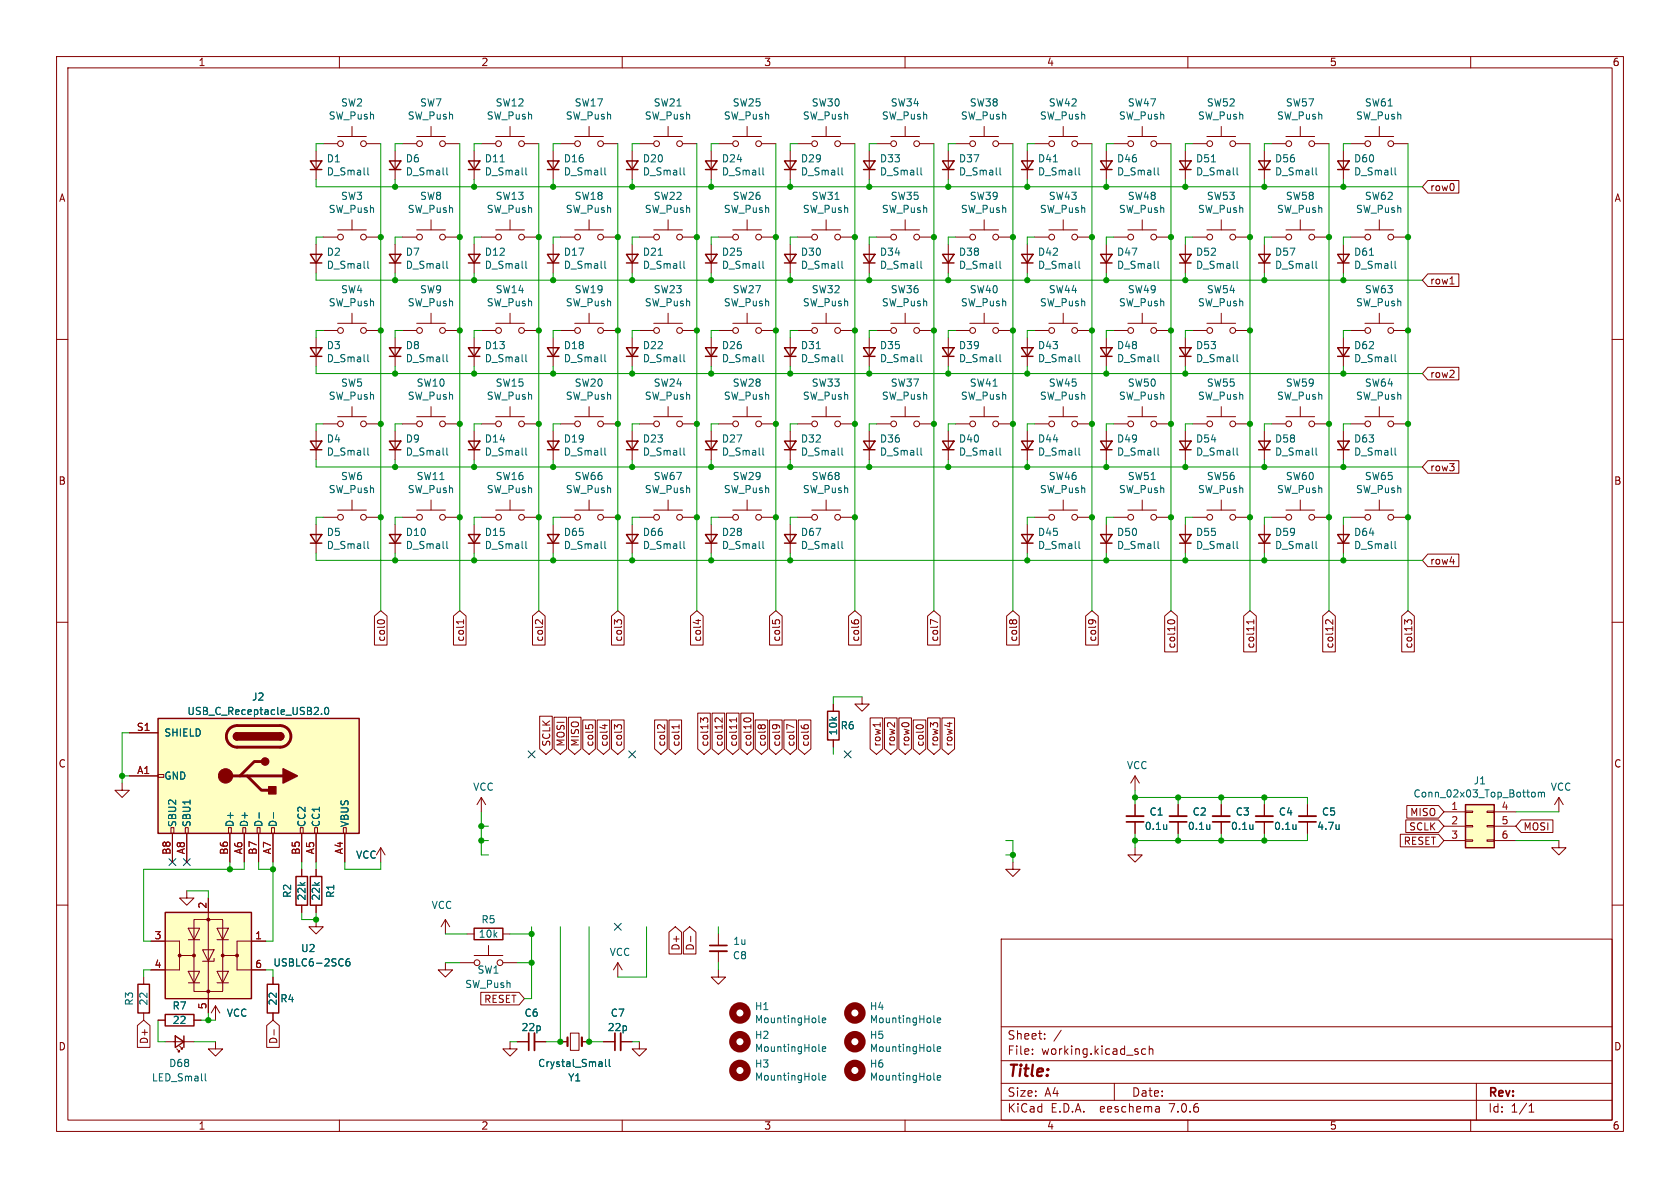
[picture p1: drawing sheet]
<svg xmlns="http://www.w3.org/2000/svg" width="297mm" height="210mm" viewBox="0 0 297 210" stroke-linecap="round" stroke-linejoin="round" font-family="sans-serif">
<defs><g id="words">
<text font-size="2.8" fill="#840000" x="178" y="190.9">Title:</text>
<g font-size="2.1" fill="#840000">
<text x="178" y="184">Sheet:</text>
<text x="178" y="186.7">File:</text>
<text x="184.1" y="186.7">working.kicad_sch</text>
<text x="178" y="196.9">KiCad</text>
<text x="178" y="194.1">Size:</text>
<text x="184.7" y="194.1">A4</text>
<text x="185.7" y="196.9">E.D.A.</text>
<text x="194.6" y="196.9">eeschema</text>
<text x="200" y="194.1">Date:</text>
<text x="207" y="196.9">7.0.6</text>
<text x="263" y="194.3">Rev:</text>
<text x="263" y="196.9">Id:</text>
<text x="267.1" y="196.9">1/1</text>
</g>
<g font-size="1.8" fill="#840000">
<text x="35" y="11.9">1</text>
<text x="85" y="11.9">2</text>
<text x="135" y="11.9">3</text>
<text x="185" y="11.9">4</text>
<text x="235" y="11.9">5</text>
<text x="285" y="11.9">6</text>
<text x="10.3" y="35.9">A</text>
<text x="252.7" y="34">row0</text>
<text x="285.3" y="35.9">A</text>
<text x="252.7" y="50.5">row1</text>
<text x="252.7" y="67">row2</text>
<text x="252.7" y="83.5">row3</text>
<text x="10.3" y="85.9">B</text>
<text x="285.3" y="85.9">B</text>
<text x="252.7" y="100">row4</text>
<text x="68.3" y="113.5" transform="rotate(-90 68.3 113.5)">col0</text>
<text x="82.2" y="113.5" transform="rotate(-90 82.2 113.5)">col1</text>
<text x="96.2" y="113.5" transform="rotate(-90 96.2 113.5)">col2</text>
<text x="110.2" y="113.5" transform="rotate(-90 110.2 113.5)">col3</text>
<text x="124.1" y="113.5" transform="rotate(-90 124.1 113.5)">col4</text>
<text x="138.1" y="113.5" transform="rotate(-90 138.1 113.5)">col5</text>
<text x="152.1" y="113.5" transform="rotate(-90 152.1 113.5)">col6</text>
<text x="166.1" y="113.5" transform="rotate(-90 166.1 113.5)">col7</text>
<text x="180" y="113.5" transform="rotate(-90 180 113.5)">col8</text>
<text x="194" y="113.5" transform="rotate(-90 194 113.5)">col9</text>
<text x="208" y="114.7" transform="rotate(-90 208 114.7)">col10</text>
<text x="221.9" y="114.7" transform="rotate(-90 221.9 114.7)">col11</text>
<text x="235.9" y="114.7" transform="rotate(-90 235.9 114.7)">col12</text>
<text x="249.9" y="114.7" transform="rotate(-90 249.9 114.7)">col13</text>
<text x="10.3" y="135.9">C</text>
<text x="97.5" y="132.1" transform="rotate(-90 97.5 132.1)">SCLK</text>
<text x="100" y="132.1" transform="rotate(-90 100 132.1)">MOSI</text>
<text x="102.6" y="132.1" transform="rotate(-90 102.6 132.1)">MISO</text>
<text x="105.1" y="132.1" transform="rotate(-90 105.1 132.1)">col5</text>
<text x="107.6" y="132.1" transform="rotate(-90 107.6 132.1)">col4</text>
<text x="110.2" y="132.1" transform="rotate(-90 110.2 132.1)">col3</text>
<text x="117.8" y="132.1" transform="rotate(-90 117.8 132.1)">col2</text>
<text x="120.3" y="132.1" transform="rotate(-90 120.3 132.1)">col1</text>
<text x="125.4" y="132.1" transform="rotate(-90 125.4 132.1)">col13</text>
<text x="128" y="132.1" transform="rotate(-90 128 132.1)">col12</text>
<text x="130.5" y="132.1" transform="rotate(-90 130.5 132.1)">col11</text>
<text x="133" y="132.1" transform="rotate(-90 133 132.1)">col10</text>
<text x="135.6" y="132.1" transform="rotate(-90 135.6 132.1)">col8</text>
<text x="138.1" y="132.1" transform="rotate(-90 138.1 132.1)">col9</text>
<text x="140.7" y="132.1" transform="rotate(-90 140.7 132.1)">col7</text>
<text x="143.2" y="132.1" transform="rotate(-90 143.2 132.1)">col6</text>
<text x="155.9" y="132.1" transform="rotate(-90 155.9 132.1)">row1</text>
<text x="158.4" y="132.1" transform="rotate(-90 158.4 132.1)">row2</text>
<text x="161" y="132.1" transform="rotate(-90 161 132.1)">row0</text>
<text x="163.5" y="132.1" transform="rotate(-90 163.5 132.1)">col0</text>
<text x="166.1" y="132.1" transform="rotate(-90 166.1 132.1)">row3</text>
<text x="168.6" y="132.1" transform="rotate(-90 168.6 132.1)">row4</text>
<text x="285.3" y="135.9">C</text>
<text x="248.1" y="149.5">RESET</text>
<text x="249" y="147">SCLK</text>
<text x="249.2" y="144.5">MISO</text>
<text x="269.2" y="147">MOSI</text>
<text x="120.3" y="168.1" transform="rotate(-90 120.3 168.1)">D+</text>
<text x="122.9" y="168.1" transform="rotate(-90 122.9 168.1)">D-</text>
<text x="85.5" y="177.5">RESET</text>
<text x="10.3" y="185.9">D</text>
<text x="26.4" y="184.7" transform="rotate(-90 26.4 184.7)">D+</text>
<text x="49.2" y="184.7" transform="rotate(-90 49.2 184.7)">D-</text>
<text x="285.3" y="185.9">D</text>
<text x="35" y="199.9">1</text>
<text x="85" y="199.9">2</text>
<text x="135" y="199.9">3</text>
<text x="185" y="199.9">4</text>
<text x="235" y="199.9">5</text>
<text x="285" y="199.9">6</text>
</g>
<g font-size="1.8" fill="#006464">
<text x="58" y="21.3">SW_Push</text>
<text x="60.2" y="19">SW2</text>
<text x="72" y="21.3">SW_Push</text>
<text x="74.2" y="19">SW7</text>
<text x="86" y="21.3">SW_Push</text>
<text x="87.5" y="19">SW12</text>
<text x="99.9" y="21.3">SW_Push</text>
<text x="101.5" y="19">SW17</text>
<text x="113.9" y="21.3">SW_Push</text>
<text x="115.5" y="19">SW21</text>
<text x="127.9" y="21.3">SW_Push</text>
<text x="129.4" y="19">SW25</text>
<text x="141.8" y="21.3">SW_Push</text>
<text x="143.4" y="19">SW30</text>
<text x="155.8" y="21.3">SW_Push</text>
<text x="157.4" y="19">SW34</text>
<text x="169.8" y="21.3">SW_Push</text>
<text x="171.3" y="19">SW38</text>
<text x="183.7" y="21.3">SW_Push</text>
<text x="185.3" y="19">SW42</text>
<text x="197.7" y="21.3">SW_Push</text>
<text x="199.3" y="19">SW47</text>
<text x="211.7" y="21.3">SW_Push</text>
<text x="213.3" y="19">SW52</text>
<text x="225.7" y="21.3">SW_Push</text>
<text x="227.2" y="19">SW57</text>
<text x="239.6" y="21.3">SW_Push</text>
<text x="241.2" y="19">SW61</text>
<text x="57.7" y="28.9">D1</text>
<text x="71.6" y="28.9">D6</text>
<text x="85.6" y="28.9">D11</text>
<text x="99.6" y="28.9">D16</text>
<text x="113.5" y="28.9">D20</text>
<text x="127.5" y="28.9">D24</text>
<text x="141.5" y="28.9">D29</text>
<text x="155.5" y="28.9">D33</text>
<text x="169.4" y="28.9">D37</text>
<text x="183.4" y="28.9">D41</text>
<text x="197.4" y="28.9">D46</text>
<text x="211.3" y="28.9">D51</text>
<text x="225.3" y="28.9">D56</text>
<text x="239.3" y="28.9">D60</text>
<text x="57.7" y="31.2">D_Small</text>
<text x="60.2" y="35.5">SW3</text>
<text x="71.6" y="31.2">D_Small</text>
<text x="74.2" y="35.5">SW8</text>
<text x="85.6" y="31.2">D_Small</text>
<text x="87.5" y="35.5">SW13</text>
<text x="99.6" y="31.2">D_Small</text>
<text x="101.5" y="35.5">SW18</text>
<text x="113.5" y="31.2">D_Small</text>
<text x="115.5" y="35.5">SW22</text>
<text x="127.5" y="31.2">D_Small</text>
<text x="129.4" y="35.5">SW26</text>
<text x="141.5" y="31.2">D_Small</text>
<text x="143.4" y="35.5">SW31</text>
<text x="155.5" y="31.2">D_Small</text>
<text x="157.4" y="35.5">SW35</text>
<text x="169.4" y="31.2">D_Small</text>
<text x="171.3" y="35.5">SW39</text>
<text x="183.4" y="31.2">D_Small</text>
<text x="185.3" y="35.5">SW43</text>
<text x="197.4" y="31.2">D_Small</text>
<text x="199.3" y="35.5">SW48</text>
<text x="211.3" y="31.2">D_Small</text>
<text x="213.3" y="35.5">SW53</text>
<text x="225.3" y="31.2">D_Small</text>
<text x="227.2" y="35.5">SW58</text>
<text x="239.3" y="31.2">D_Small</text>
<text x="241.2" y="35.5">SW62</text>
<text x="58" y="37.8">SW_Push</text>
<text x="72" y="37.8">SW_Push</text>
<text x="86" y="37.8">SW_Push</text>
<text x="99.9" y="37.8">SW_Push</text>
<text x="113.9" y="37.8">SW_Push</text>
<text x="127.9" y="37.8">SW_Push</text>
<text x="141.8" y="37.8">SW_Push</text>
<text x="155.8" y="37.8">SW_Push</text>
<text x="169.8" y="37.8">SW_Push</text>
<text x="183.7" y="37.8">SW_Push</text>
<text x="197.7" y="37.8">SW_Push</text>
<text x="211.7" y="37.8">SW_Push</text>
<text x="225.7" y="37.8">SW_Push</text>
<text x="239.6" y="37.8">SW_Push</text>
<text x="57.7" y="45.4">D2</text>
<text x="57.7" y="47.7">D_Small</text>
<text x="71.6" y="45.4">D7</text>
<text x="71.6" y="47.7">D_Small</text>
<text x="85.6" y="45.4">D12</text>
<text x="85.6" y="47.7">D_Small</text>
<text x="99.6" y="45.4">D17</text>
<text x="99.6" y="47.7">D_Small</text>
<text x="113.5" y="45.4">D21</text>
<text x="113.5" y="47.7">D_Small</text>
<text x="127.5" y="45.4">D25</text>
<text x="127.5" y="47.7">D_Small</text>
<text x="141.5" y="45.4">D30</text>
<text x="141.5" y="47.7">D_Small</text>
<text x="155.5" y="45.4">D34</text>
<text x="155.5" y="47.7">D_Small</text>
<text x="169.4" y="45.4">D38</text>
<text x="169.4" y="47.7">D_Small</text>
<text x="183.4" y="45.4">D42</text>
<text x="183.4" y="47.7">D_Small</text>
<text x="197.4" y="45.4">D47</text>
<text x="197.4" y="47.7">D_Small</text>
<text x="211.3" y="45.4">D52</text>
<text x="211.3" y="47.7">D_Small</text>
<text x="225.3" y="45.4">D57</text>
<text x="225.3" y="47.7">D_Small</text>
<text x="239.3" y="45.4">D61</text>
<text x="239.3" y="47.7">D_Small</text>
<text x="60.2" y="52">SW4</text>
<text x="74.2" y="52">SW9</text>
<text x="87.5" y="52">SW14</text>
<text x="101.5" y="52">SW19</text>
<text x="115.5" y="52">SW23</text>
<text x="129.4" y="52">SW27</text>
<text x="143.4" y="52">SW32</text>
<text x="157.4" y="52">SW36</text>
<text x="171.3" y="52">SW40</text>
<text x="185.3" y="52">SW44</text>
<text x="199.3" y="52">SW49</text>
<text x="213.3" y="52">SW54</text>
<text x="241.2" y="52">SW63</text>
<text x="58" y="54.4">SW_Push</text>
<text x="72" y="54.4">SW_Push</text>
<text x="86" y="54.4">SW_Push</text>
<text x="99.9" y="54.4">SW_Push</text>
<text x="113.9" y="54.4">SW_Push</text>
<text x="127.9" y="54.4">SW_Push</text>
<text x="141.8" y="54.4">SW_Push</text>
<text x="155.8" y="54.4">SW_Push</text>
<text x="169.8" y="54.4">SW_Push</text>
<text x="183.7" y="54.4">SW_Push</text>
<text x="197.7" y="54.4">SW_Push</text>
<text x="211.7" y="54.4">SW_Push</text>
<text x="239.6" y="54.4">SW_Push</text>
<text x="57.7" y="61.9">D3</text>
<text x="57.7" y="64.2">D_Small</text>
<text x="71.6" y="61.9">D8</text>
<text x="71.6" y="64.2">D_Small</text>
<text x="85.6" y="61.9">D13</text>
<text x="85.6" y="64.2">D_Small</text>
<text x="99.6" y="61.9">D18</text>
<text x="99.6" y="64.2">D_Small</text>
<text x="113.5" y="61.9">D22</text>
<text x="113.5" y="64.2">D_Small</text>
<text x="127.5" y="61.9">D26</text>
<text x="127.5" y="64.2">D_Small</text>
<text x="141.5" y="61.9">D31</text>
<text x="141.5" y="64.2">D_Small</text>
<text x="155.5" y="61.9">D35</text>
<text x="155.5" y="64.2">D_Small</text>
<text x="169.4" y="61.9">D39</text>
<text x="169.4" y="64.2">D_Small</text>
<text x="183.4" y="61.9">D43</text>
<text x="183.4" y="64.2">D_Small</text>
<text x="197.4" y="61.9">D48</text>
<text x="197.4" y="64.2">D_Small</text>
<text x="211.3" y="61.9">D53</text>
<text x="211.3" y="64.2">D_Small</text>
<text x="239.3" y="61.9">D62</text>
<text x="239.3" y="64.2">D_Small</text>
<text x="58" y="70.9">SW_Push</text>
<text x="60.2" y="68.6">SW5</text>
<text x="72" y="70.9">SW_Push</text>
<text x="73.6" y="68.6">SW10</text>
<text x="86" y="70.9">SW_Push</text>
<text x="87.5" y="68.6">SW15</text>
<text x="99.9" y="70.9">SW_Push</text>
<text x="101.5" y="68.6">SW20</text>
<text x="113.9" y="70.9">SW_Push</text>
<text x="115.5" y="68.6">SW24</text>
<text x="127.9" y="70.9">SW_Push</text>
<text x="129.4" y="68.6">SW28</text>
<text x="141.8" y="70.9">SW_Push</text>
<text x="143.4" y="68.6">SW33</text>
<text x="155.8" y="70.9">SW_Push</text>
<text x="157.4" y="68.6">SW37</text>
<text x="169.8" y="70.9">SW_Push</text>
<text x="171.3" y="68.6">SW41</text>
<text x="183.7" y="70.9">SW_Push</text>
<text x="185.3" y="68.6">SW45</text>
<text x="197.7" y="70.9">SW_Push</text>
<text x="199.3" y="68.6">SW50</text>
<text x="211.7" y="70.9">SW_Push</text>
<text x="213.3" y="68.6">SW55</text>
<text x="225.7" y="70.9">SW_Push</text>
<text x="227.2" y="68.6">SW59</text>
<text x="239.6" y="70.9">SW_Push</text>
<text x="241.2" y="68.6">SW64</text>
<text x="57.7" y="78.4">D4</text>
<text x="57.7" y="80.7">D_Small</text>
<text x="71.6" y="78.4">D9</text>
<text x="71.6" y="80.7">D_Small</text>
<text x="85.6" y="78.4">D14</text>
<text x="85.6" y="80.7">D_Small</text>
<text x="99.6" y="78.4">D19</text>
<text x="99.6" y="80.7">D_Small</text>
<text x="113.5" y="78.4">D23</text>
<text x="113.5" y="80.7">D_Small</text>
<text x="127.5" y="78.4">D27</text>
<text x="127.5" y="80.7">D_Small</text>
<text x="141.5" y="78.4">D32</text>
<text x="141.5" y="80.7">D_Small</text>
<text x="155.5" y="78.4">D36</text>
<text x="155.5" y="80.7">D_Small</text>
<text x="169.4" y="78.4">D40</text>
<text x="169.4" y="80.7">D_Small</text>
<text x="183.4" y="78.4">D44</text>
<text x="183.4" y="80.7">D_Small</text>
<text x="197.4" y="78.4">D49</text>
<text x="197.4" y="80.7">D_Small</text>
<text x="211.3" y="78.4">D54</text>
<text x="211.3" y="80.7">D_Small</text>
<text x="225.3" y="78.4">D58</text>
<text x="225.3" y="80.7">D_Small</text>
<text x="239.3" y="78.4">D63</text>
<text x="239.3" y="80.7">D_Small</text>
<text x="58" y="87.4">SW_Push</text>
<text x="60.2" y="85.1">SW6</text>
<text x="72" y="87.4">SW_Push</text>
<text x="73.6" y="85.1">SW11</text>
<text x="86" y="87.4">SW_Push</text>
<text x="87.5" y="85.1">SW16</text>
<text x="99.9" y="87.4">SW_Push</text>
<text x="101.5" y="85.1">SW66</text>
<text x="113.9" y="87.4">SW_Push</text>
<text x="115.5" y="85.1">SW67</text>
<text x="127.9" y="87.4">SW_Push</text>
<text x="129.4" y="85.1">SW29</text>
<text x="141.8" y="87.4">SW_Push</text>
<text x="143.4" y="85.1">SW68</text>
<text x="183.7" y="87.4">SW_Push</text>
<text x="185.3" y="85.1">SW46</text>
<text x="197.7" y="87.4">SW_Push</text>
<text x="199.3" y="85.1">SW51</text>
<text x="211.7" y="87.4">SW_Push</text>
<text x="213.3" y="85.1">SW56</text>
<text x="225.7" y="87.4">SW_Push</text>
<text x="227.2" y="85.1">SW60</text>
<text x="239.6" y="87.4">SW_Push</text>
<text x="241.2" y="85.1">SW65</text>
<text x="57.7" y="94.9">D5</text>
<text x="71.6" y="94.9">D10</text>
<text x="85.6" y="94.9">D15</text>
<text x="99.6" y="94.9">D65</text>
<text x="113.5" y="94.9">D66</text>
<text x="127.5" y="94.9">D28</text>
<text x="141.5" y="94.9">D67</text>
<text x="183.4" y="94.9">D45</text>
<text x="197.4" y="94.9">D50</text>
<text x="211.3" y="94.9">D55</text>
<text x="225.3" y="94.9">D59</text>
<text x="239.3" y="94.9">D64</text>
<text x="57.7" y="97.3">D_Small</text>
<text x="71.6" y="97.3">D_Small</text>
<text x="85.6" y="97.3">D_Small</text>
<text x="99.6" y="97.3">D_Small</text>
<text x="113.5" y="97.3">D_Small</text>
<text x="127.5" y="97.3">D_Small</text>
<text x="141.5" y="97.3">D_Small</text>
<text x="183.4" y="97.3">D_Small</text>
<text x="197.4" y="97.3">D_Small</text>
<text x="211.3" y="97.3">D_Small</text>
<text x="225.3" y="97.3">D_Small</text>
<text x="239.3" y="97.3">D_Small</text>
<text x="44.5" y="124.1">J2</text>
<text x="29" y="130.4">SHIELD</text>
<text x="33" y="126.6">USB_C_Receptacle_USB2.0</text>
<text x="148.2" y="130.1" transform="rotate(-90 148.2 130.1)">10k</text>
<text x="148.5" y="129.1">R6</text>
<text x="199.1" y="136.2">VCC</text>
<text x="29" y="138">GND</text>
<text x="83.6" y="140">VCC</text>
<text x="249.8" y="141.2">Conn_02x03_Top_Bottom</text>
<text x="260.4" y="138.9">J1</text>
<text x="274.1" y="140">VCC</text>
<text x="31.3" y="146.3" transform="rotate(-90 31.3 146.3)">SBU2</text>
<text x="33.9" y="146.3" transform="rotate(-90 33.9 146.3)">SBU1</text>
<text x="41.5" y="146.3" transform="rotate(-90 41.5 146.3)">D+</text>
<text x="44" y="146.3" transform="rotate(-90 44 146.3)">D+</text>
<text x="46.6" y="146.3" transform="rotate(-90 46.6 146.3)">D-</text>
<text x="49.1" y="146.3" transform="rotate(-90 49.1 146.3)">D-</text>
<text x="54.2" y="146.3" transform="rotate(-90 54.2 146.3)">CC2</text>
<text x="56.7" y="146.3" transform="rotate(-90 56.7 146.3)">CC1</text>
<text x="61.8" y="146.3" transform="rotate(-90 61.8 146.3)">VBUS</text>
<text x="202.3" y="146.9">0.1u</text>
<text x="203.1" y="144.4">C1</text>
<text x="209.9" y="146.9">0.1u</text>
<text x="210.7" y="144.4">C2</text>
<text x="217.5" y="146.9">0.1u</text>
<text x="218.4" y="144.4">C3</text>
<text x="225.1" y="146.9">0.1u</text>
<text x="226" y="144.4">C4</text>
<text x="232.8" y="146.9">4.7u</text>
<text x="233.6" y="144.4">C5</text>
<text x="62.9" y="152">VCC</text>
<text x="51.7" y="158.8" transform="rotate(-90 51.7 158.8)">R2</text>
<text x="54.2" y="159.3" transform="rotate(-90 54.2 159.3)">22k</text>
<text x="56.7" y="159.3" transform="rotate(-90 56.7 159.3)">22k</text>
<text x="59.3" y="158.8" transform="rotate(-90 59.3 158.8)">R1</text>
<text x="76.2" y="160.9">VCC</text>
<text x="84.5" y="166">10k</text>
<text x="85" y="163.4">R5</text>
<text x="129.5" y="167.2">1u</text>
<text x="48.2" y="171">USBLC6-2SC6</text>
<text x="53.1" y="168.5">U2</text>
<text x="84.3" y="172.3">SW1</text>
<text x="107.7" y="169.2">VCC</text>
<text x="129.5" y="169.8">C8</text>
<text x="23.7" y="177.9" transform="rotate(-90 23.7 177.9)">R3</text>
<text x="26.3" y="177.8" transform="rotate(-90 26.3 177.8)">22</text>
<text x="30.4" y="178.7">R7</text>
<text x="40" y="179.9">VCC</text>
<text x="49.1" y="177.8" transform="rotate(-90 49.1 177.8)">22</text>
<text x="49.5" y="177.4">R4</text>
<text x="82.1" y="174.9">SW_Push</text>
<text x="92.6" y="179.9">C6</text>
<text x="107.9" y="179.9">C7</text>
<text x="133.4" y="178.8">H1</text>
<text x="153.7" y="178.8">H4</text>
<text x="30.4" y="181.2">22</text>
<text x="92.1" y="182.5">22p</text>
<text x="107.3" y="182.5">22p</text>
<text x="133.4" y="181.1">MountingHole</text>
<text x="133.4" y="183.8">H2</text>
<text x="153.7" y="183.8">H5</text>
<text x="153.7" y="181.1">MountingHole</text>
<text x="26.7" y="191.4">LED_Small</text>
<text x="29.8" y="188.8">D68</text>
<text x="95" y="188.8">Crystal_Small</text>
<text x="100.3" y="191.4">Y1</text>
<text x="133.4" y="188.9">H3</text>
<text x="133.4" y="191.2">MountingHole</text>
<text x="133.4" y="186.2">MountingHole</text>
<text x="153.7" y="188.9">H6</text>
<text x="153.7" y="191.2">MountingHole</text>
<text x="153.7" y="186.2">MountingHole</text>
</g>
<g font-size="1.8" fill="#a90000">
<text x="24.1" y="129.3">S1</text>
<text x="24.1" y="136.9">A1</text>
<text x="256.5" y="143.3">1</text>
<text x="265.4" y="143.3">4</text>
<text x="256.5" y="145.8">2</text>
<text x="256.5" y="148.3">3</text>
<text x="265.4" y="145.8">5</text>
<text x="265.4" y="148.3">6</text>
<text x="30.2" y="151.2" transform="rotate(-90 30.2 151.2)">B8</text>
<text x="32.8" y="151.1" transform="rotate(-90 32.8 151.1)">A8</text>
<text x="40.4" y="151.2" transform="rotate(-90 40.4 151.2)">B6</text>
<text x="42.9" y="151.1" transform="rotate(-90 42.9 151.1)">A6</text>
<text x="45.5" y="151.2" transform="rotate(-90 45.5 151.2)">B7</text>
<text x="48" y="151.1" transform="rotate(-90 48 151.1)">A7</text>
<text x="53.1" y="151.2" transform="rotate(-90 53.1 151.2)">B5</text>
<text x="55.6" y="151.1" transform="rotate(-90 55.6 151.1)">A5</text>
<text x="60.7" y="151.1" transform="rotate(-90 60.7 151.1)">A4</text>
<text x="36.6" y="160.7" transform="rotate(-90 36.6 160.7)">2</text>
<text x="27.2" y="166.1">3</text>
<text x="45" y="166.1">1</text>
<text x="27.2" y="171.2">4</text>
<text x="45" y="171.2">6</text>
<text x="36.6" y="178.5" transform="rotate(-90 36.6 178.5)">5</text>
</g>
</g></defs>
<g fill="none" stroke="#840000" stroke-width=".18">
<path d="M10 10h277v190h-277zM12 12h273v186h-273zM60 10v2M110 10v2M160 10v2M210 10v2M260 10v2M55.9 26.7v5.1M57.1 25.4h2.6M59.7 24.1h5.1M62.2 22.4v1.7M62.2 38.9v1.7"/>
<path d="M64.8 25.4h2.5M69.8 26.7v5.1M71.1 25.4h2.6M73.7 24.1h5M76.2 22.4v1.7M76.2 38.9v1.7M78.7 25.4h2.6M83.8 26.7v5.1M85.1 25.4h2.5M87.6 24.1h5.1M90.2 22.4v1.7M90.2 38.9v1.7"/>
<path d="M92.7 25.4h2.5M97.8 26.7v5.1M99.1 25.4h2.5M101.6 24.1h5.1M104.1 22.4v1.7M104.1 38.9v1.7M106.7 25.4h2.5M111.8 26.7v5.1M113 25.4h2.6M115.6 24.1h5M118.1 22.4v1.7M118.1 38.9v1.7"/>
<path d="M120.6 25.4h2.6M125.7 26.7v5.1M127 25.4h2.5M129.5 24.1h5.1M132.1 22.4v1.7M132.1 38.9v1.7M134.6 25.4h2.6M139.7 26.7v5.1M141 25.4h2.5M143.5 24.1h5.1M146 22.4v1.7M146 38.9v1.7"/>
<path d="M148.6 25.4h2.5M153.7 26.7v5.1M154.9 25.4h2.6M157.5 24.1h5.1M160 22.4v1.7M160 38.9v1.7M162.6 25.4h2.5M167.6 26.7v5.1M168.9 25.4h2.5M171.4 24.1h5.1M174 22.4v1.7M174 38.9v1.7"/>
<path d="M176.5 25.4h2.6M181.6 26.7v5.1M182.9 25.4h2.5M185.4 24.1h5.1M188 22.4v1.7M188 38.9v1.7M190.5 25.4h2.5M195.6 26.7v5.1M196.8 25.4h2.6M199.4 24.1h5.1M201.9 22.4v1.7M201.9 38.9v1.7"/>
<path d="M204.5 25.4h2.5M209.5 26.7v5.1M210.8 25.4h2.6M213.4 24.1h5M215.9 22.4v1.7M215.9 38.9v1.7M218.4 25.4h2.6M223.5 26.7v5.1M224.8 25.4h2.5M227.3 24.1h5.1M229.9 22.4v1.7M229.9 38.9v1.7"/>
<path d="M232.4 25.4h2.5M237.5 26.7v5.1M238.8 25.4h2.5M241.3 24.1h5.1M243.8 22.4v1.7M243.8 38.9v1.7M246.4 25.4h2.5M252.4 31.9h5.5v2.2h-5.5l-.9-1.1zM10 60h2M55.9 43.2v5.1M55.9 59.7v5.1M57.1 41.9h2.6"/>
<path d="M57.1 58.4h2.6M59.7 40.6h5.1M59.7 57.2h5.1M62.2 55.4v1.8M64.8 41.9h2.5M64.8 58.4h2.5M69.8 43.2v5.1M69.8 59.7v5.1M71.1 41.9h2.6M71.1 58.4h2.6M73.7 40.6h5M73.7 57.2h5"/>
<path d="M76.2 55.4v1.8M78.7 41.9h2.6M78.7 58.4h2.6M83.8 43.2v5.1M83.8 59.7v5.1M85.1 41.9h2.5M85.1 58.4h2.5M87.6 40.6h5.1M87.6 57.2h5.1M90.2 55.4v1.8M92.7 41.9h2.5M92.7 58.4h2.5"/>
<path d="M97.8 43.2v5.1M97.8 59.7v5.1M99.1 41.9h2.5M99.1 58.4h2.5M101.6 40.6h5.1M101.6 57.2h5.1M104.1 55.4v1.8M106.7 41.9h2.5M106.7 58.4h2.5M111.8 43.2v5.1M111.8 59.7v5.1M113 41.9h2.6"/>
<path d="M113 58.4h2.6M115.6 40.6h5M115.6 57.2h5M118.1 55.4v1.8M120.6 41.9h2.6M120.6 58.4h2.6M125.7 43.2v5.1M125.7 59.7v5.1M127 41.9h2.5M127 58.4h2.5M129.5 40.6h5.1M129.5 57.2h5.1"/>
<path d="M132.1 55.4v1.8M134.6 41.9h2.6M134.6 58.4h2.6M139.7 43.2v5.1M139.7 59.7v5.1M141 41.9h2.5M141 58.4h2.5M143.5 40.6h5.1M143.5 57.2h5.1M146 55.4v1.8M148.6 41.9h2.5M148.6 58.4h2.5"/>
<path d="M153.7 43.2v5.1M153.7 59.7v5.1M154.9 41.9h2.6M154.9 58.4h2.6M157.5 40.6h5.1M157.5 57.2h5.1M160 55.4v1.8M162.6 41.9h2.5M162.6 58.4h2.5M167.6 43.2v5.1M167.6 59.7v5.1M168.9 41.9h2.5"/>
<path d="M168.9 58.4h2.5M171.4 40.6h5.1M171.4 57.2h5.1M174 55.4v1.8M176.5 41.9h2.6M176.5 58.4h2.6M181.6 43.2v5.1M181.6 59.7v5.1M182.9 41.9h2.5M182.9 58.4h2.5M185.4 40.6h5.1M185.4 57.2h5.1"/>
<path d="M188 55.4v1.8M190.5 41.9h2.5M190.5 58.4h2.5M195.6 43.2v5.1M195.6 59.7v5.1M196.8 41.9h2.6M196.8 58.4h2.6M199.4 40.6h5.1M199.4 57.2h5.1M201.9 55.4v1.8M204.5 41.9h2.5M204.5 58.4h2.5"/>
<path d="M209.5 43.2v5.1M209.5 59.7v5.1M210.8 41.9h2.6M210.8 58.4h2.6M213.4 40.6h5M213.4 57.2h5M215.9 55.4v1.8M218.4 41.9h2.6M218.4 58.4h2.6M223.5 43.2v5.1M224.8 41.9h2.5M227.3 40.6h5.1"/>
<path d="M232.4 41.9h2.5M237.5 43.2v5.1M237.5 59.7v5.1M238.8 41.9h2.5M238.8 58.4h2.5M241.3 40.6h5.1M241.3 57.2h5.1M243.8 55.4v1.8M246.4 41.9h2.5M246.4 58.4h2.5M252.4 48.4h5.5v2.2h-5.5l-.9-1.1zM256.3 50.2h.8"/>
<path d="M285 60h2M55.9 76.2v5.1M57.1 74.9h2.6M59.7 73.7h5.1M62.2 71.9v1.8M64.8 74.9h2.5M69.8 76.2v5.1M71.1 74.9h2.6M73.7 73.7h5M76.2 71.9v1.8M78.7 74.9h2.6M83.8 76.2v5.1"/>
<path d="M85.1 74.9h2.5M87.6 73.7h5.1M90.2 71.9v1.8M92.7 74.9h2.5M97.8 76.2v5.1M99.1 74.9h2.5M101.6 73.7h5.1M104.1 71.9v1.8M106.7 74.9h2.5M111.8 76.2v5.1M113 74.9h2.6M115.6 73.7h5"/>
<path d="M118.1 71.9v1.8M120.6 74.9h2.6M125.7 76.2v5.1M127 74.9h2.5M129.5 73.7h5.1M132.1 71.9v1.8M134.6 74.9h2.6M139.7 76.2v5.1M141 74.9h2.5M143.5 73.7h5.1M146 71.9v1.8M148.6 74.9h2.5"/>
<path d="M153.7 76.2v5.1M154.9 74.9h2.6M157.5 73.7h5.1M160 71.9v1.8M162.6 74.9h2.5M167.6 76.2v5.1M168.9 74.9h2.5M171.4 73.7h5.1M174 71.9v1.8M176.5 74.9h2.6M181.6 76.2v5.1M182.9 74.9h2.5"/>
<path d="M185.4 73.7h5.1M188 71.9v1.8M190.5 74.9h2.5M195.6 76.2v5.1M196.8 74.9h2.6M199.4 73.7h5.1M201.9 71.9v1.8M204.5 74.9h2.5M209.5 76.2v5.1M210.8 74.9h2.6M213.4 73.7h5M215.9 71.9v1.8"/>
<path d="M218.4 74.9h2.6M223.5 76.2v5.1M224.8 74.9h2.5M227.3 73.7h5.1M229.9 71.9v1.8M232.4 74.9h2.5M237.5 76.2v5.1M238.8 74.9h2.5M241.3 73.7h5.1M243.8 71.9v1.8M246.4 74.9h2.5M252.4 64.9h5.5v2.3h-5.5l-.9-1.2z"/>
<path d="M55.9 92.7v5.1M57.1 91.4h2.6M59.7 90.2h5.1M62.2 88.4v1.8M64.8 91.4h2.5M69.8 92.7v5.1M71.1 91.4h2.6M73.7 90.2h5M76.2 88.4v1.8M78.7 91.4h2.6M83.8 92.7v5.1M85.1 91.4h2.5"/>
<path d="M87.6 90.2h5.1M90.2 88.4v1.8M92.7 91.4h2.5M97.8 92.7v5.1M99.1 91.4h2.5M101.6 90.2h5.1M104.1 88.4v1.8M106.7 91.4h2.5M111.8 92.7v5.1M113 91.4h2.6M115.6 90.2h5M118.1 88.4v1.8"/>
<path d="M120.6 91.4h2.6M125.7 92.7v5.1M127 91.4h2.5M129.5 90.2h5.1M132.1 88.4v1.8M134.6 91.4h2.6M139.7 92.7v5.1M141 91.4h2.5M143.5 90.2h5.1M146 88.4v1.8M148.6 91.4h2.5M181.6 92.7v5.1"/>
<path d="M182.9 91.4h2.5M185.4 90.2h5.1M188 88.4v1.8M190.5 91.4h2.5M195.6 92.7v5.1M196.8 91.4h2.6M199.4 90.2h5.1M201.9 88.4v1.8M204.5 91.4h2.5M209.5 92.7v5.1M210.8 91.4h2.6M213.4 90.2h5"/>
<path d="M215.9 88.4v1.8M218.4 91.4h2.6M223.5 92.7v5.1M224.8 91.4h2.5M227.3 90.2h5.1M229.9 88.4v1.8M232.4 91.4h2.5M237.5 92.7v5.1M238.8 91.4h2.5M241.3 90.2h5.1M243.8 88.4v1.8M246.4 91.4h2.5"/>
<path d="M252.4 97.9h5.5v2.3h-5.5l-.9-1.1zM252.4 81.4h5.5v2.3h-5.5l-.9-1.1zM256.3 99.3h.8M10 110h2M66.2 108.9l1.1-.9 1.1 .9v5.1h-2.2zM66.8 109.7l.4-.1 .7 .1M80.2 108.9l1.1-.9 1.1 .9v5.1h-2.2zM82 109.6v.7M82 109.9h-1.3l.2 .1M94.1 108.9l1.1-.9 1.2 .9v5.1h-2.3zM95.9 109.6v.7l-.7-.7h-.3l-.2 .2M108.1 108.9l1.1-.9 1.1 .9v5.1h-2.2z"/>
<path d="M109.1 109.8l.2-.2h.3l.3 .2M109.1 110l-.5-.4v.7M122.1 108.9l1.1-.9 1.1 .9v5.1h-2.2zM123 109.7h.9M123.4 109.5v.8M136 108.9l1.2-.9 1.1 .9v5.1h-2.3zM136.6 109.6v.6M137 109.8l.3-.2h.3l.2 .2M150 108.9l1.1-.9 1.1 .9v5.1h-2.2zM150.5 109.7v.2M151 109.8l.3-.2h.3l.2 .2M164 108.9l1.1-.9 1.1 .9v5.1h-2.2z"/>
<path d="M165.8 110l-1.3-.5v.8M178 108.9l1.1-.9 1.1 .9v5.1h-2.2zM178.5 109.8l.2-.2 .3 .2 .3-.2h.2l.2 .2M191.9 108.9l1.1-.9 1.2 .9v5.1h-2.3zM192.4 109.8l.2-.2a1.03 1.03 0 0 1 1 .2M193 109.6l.2 .2M205.9 108.9l1.1-.9 1.1 .9v6.3h-2.2zM206.4 110a.68 .68 0 0 1 .6-.5 .68 .68 0 0 1 .7 .5M219.9 108.9l1.1-.9 1.1 .9v6.3h-2.2zM221.7 109.9h-1.3l.3 .4M221.7 109.6v.7M233.8 108.9l1.1-.9 1.2 .9v6.3h-2.3z"/>
<path d="M235.6 109.6v.7l-.9-.7-.3 .1v.4M247.8 108.9l1.1-.9 1.1 .9v6.3h-2.2zM249.6 110.2v-.4l-.3-.2h-.4l-.1 .4-.5-.4v.7M285 110h2M21.6 138.4v1.3h1.3l-1.3 1.3-1.3-1.3h1.3M22.9 137.2h5M22.9 129.5h5M27.9 136.9h1.1v.5h-1.1zM95.4 126.6h2.2v5.8l-1.1 1-1.1-1zM97.9 126.8h2.3v5.6l-1.1 1-1.2-1zM100.5 126.8h2.2v5.6l-1.1 1-1.1-1zM103 127.3h2.3v5.1l-1.2 1-1.1-1z"/>
<path d="M103.5 128.2v.6M104 128.4l.3-.3h.3l.2 .3M105.6 127.3h2.2v5.1l-1.1 1-1.1-1zM106.5 128.2h.9M106.9 128v.8M108.1 127.3h2.2v5.1l-1.1 1-1.1-1zM109.1 128.4l.2-.3h.3l.3 .3M109.1 128.5l-.5-.4v.8M115.7 127.3h2.3v5.1l-1.2 1-1.1-1zM117.5 128.1v.8l-.7-.7-.3-.1-.3 .3M118.3 127.3h2.2v5.1l-1.1 1-1.1-1zM120.1 128.1v.7"/>
<path d="M120.1 128.5h-1.3l.2 .1M123.3 126.1h2.3v6.3l-1.1 1-1.2-1zM125.1 127.5v-.4l-.2-.2-.4 .1-.2 .3-.4-.4v.8M125.9 126.1h2.2v6.3l-1.1 1-1.1-1zM127.7 126.9v.8l-.9-.8-.3 .1-.1 .4M128.4 126.1h2.3v6.3l-1.2 1-1.1-1zM130.2 126.9v.7M130.2 127.3h-1.3l.4 .3M131 126.1h2.2v6.3l-1.1 1-1.1-1zM131.5 127.3a.68 .68 0 0 1 .6-.4 .68 .68 0 0 1 .7 .4M133.5 127.3h2.2v5.1l-1.1 1-1.1-1zM134 128.4l.3-.3 .3 .3 .2-.3h.2l.3 .3"/>
<path d="M136 127.3h2.3v5.1l-1.1 1-1.2-1zM136.6 128.4l.1-.2a1.03 1.03 0 0 1 1.1 .2M137.1 128.1l.2 .3M138.6 127.3h2.2v5.1l-1.1 1-1.1-1zM140.4 128.6l-1.3-.6v.9M141.1 127.3h2.3v5.1l-1.2 1-1.1-1zM141.6 128.2v.3M142.1 128.4l.3-.3h.3l.2 .3M147.3 124.5v1.2M147.3 130.8v1.3M152.4 123.2v1.3h1.3l-1.3 1.2-1.3-1.2h1.3M153.8 126.9h2.3v5.5l-1.2 1-1.1-1z"/>
<path d="M155.6 127.7v.8M156.4 126.9h2.2v5.5l-1.1 1-1.1-1zM158.9 126.9h2.2v5.5l-1.1 1-1.1-1zM161.4 127.3h2.3v5.1l-1.1 1-1.2-1zM162 128.3l.4-.2 .8 .2M164 126.9h2.2v5.5l-1.1 1-1.1-1zM166.5 126.9h2.3v5.5l-1.2 1-1.1-1zM167.9 127.7v.8M200.7 137.2v2.5M200.7 137.2l-.8 1.2M200.7 137.2l.7 1.2M10 160h2"/>
<path d="M30.2 146.3h.5v1h-.5zM30.5 147.3v5.1M32.8 146.3h.5v1h-.5zM33 157.5v1.3h1.3l-1.3 1.2-1.3-1.2h1.3M33 147.3v5.1M36.8 158.8v20.3M40.4 146.3h.5v1h-.5zM40.6 147.3v5.1M42.9 146.3h.5v1h-.5zM43.2 147.3v5.1M45.5 146.3h.5v1h-.5zM45.7 147.3v5.1"/>
<path d="M48 146.3h.5v1h-.5zM48.3 147.3v5.1M53.1 146.3h.5v1h-.5zM53.3 147.3v5.1M53.3 153.7v1.2M55.6 146.3h.5v1h-.5zM55.9 147.3v5.1M55.9 153.7v1.2M60.7 146.3h.5v1h-.5zM61 147.3v5.1M67.3 149.9l-.8 1.2M67.3 149.9v2.5"/>
<path d="M67.3 149.9l.8 1.2M85.1 141l-.8 1.2M85.1 141v2.5M85.1 141l.8 1.2M179.1 152.4v1.3h1.2l-1.2 1.2-1.3-1.2h1.3M200.7 149.9v1.2h1.2l-1.2 1.3-1.3-1.3h1.3M200.7 142.2v2.1M200.7 145.3v2M208.3 142.2v2.1M208.3 145.3v2M215.9 142.2v2.1M215.9 145.3v2"/>
<path d="M223.5 142.2v2.1M223.5 145.3v2M231.1 142.2v2.1M231.1 145.3v2M247.6 147.5h6.7l1 1.1-1 1.1h-6.7zM248.5 144.9h5.8l1 1.2-1 1.1h-5.8zM248.7 142.4h5.6l1 1.1-1 1.1h-5.6zM255.3 143.5h3.8M255.3 146.1h3.8M255.3 148.6h3.8M259.1 148.5h1.2v.2h-1.2zM259.1 145.9h1.2v.3h-1.2z"/>
<path d="M259.1 143.4h1.2v.2h-1.2zM262.9 148.5h1.3v.2h-1.3zM262.9 145.9h1.3v.3h-1.3zM262.9 143.4h1.3v.2h-1.3zM264.2 143.5h3.8M264.2 146.1h3.8M264.2 148.6h3.8M268.9 144.9h5.6v2.3h-5.6l-.9-1.1zM275.6 148.6v1.3h1.3l-1.3 1.2-1.3-1.2h1.3M275.6 141l-.8 1.2M275.6 141v2.5M275.6 141l.8 1.2"/>
<path d="M285 160h2M25.4 172.7v1.3M25.4 179.1v1.2M26.7 166.4h5v2.5M33.3 164.1h2l-1 2zM33.3 171.7h2l-1 2zM33.3 166.1h2M33.3 173.7h2M34.3 162.6h5.1v12.7h-5.1zM34.3 168.9h-2.6v2.6h-5M35.8 167.9h2l-1 2zM37.8 169.4v.5h-2"/>
<path d="M38.1 177.8l-.8 1.3M38.1 177.8v2.5M38.1 177.8l.8 1.3M38.4 164.1h2l-1 2zM38.4 171.7h2l-1 2zM38.4 166.1h2M38.4 173.7h2M39.4 168.9h2.5v2.6h5.1M47 166.4h-5.1v2.5M48.3 172.7v1.3M48.3 179.1v1.2M53.3 160v1.3"/>
<path d="M55.9 162.6v1.2h1.2l-1.2 1.3-1.3-1.3h1.3M55.9 160v1.3M78.7 170.2v1.3h1.3l-1.3 1.2-1.2-1.2h1.2M78.7 162.6l-.7 1.2M78.7 162.6v2.5M78.7 162.6l.8 1.2M81.3 170.2h2.5M82.5 165.1h1.3M83.8 168.9h5.1M85 175.4h6.8l.9 1.1-.9 1.1h-6.8zM86.4 167.1v1.8M88.9 165.1h1.3"/>
<path d="M88.9 170.2h2.5M109.2 170.2l-.7 1.3M109.2 170.2v2.5M109.2 170.2l.8 1.3M118.3 164.8l1.1-1 1.1 1v3.8h-2.2zM120.8 164.8l1.1-1 1.1 1v3.8h-2.2zM122.1 165.5v1M127 171.5v1.2h1.3l-1.3 1.3-1.3-1.3h1.3M127 165.1v2M127 168.1v2.1M177 166h108v32h-108zM24.3 181.3l1.1-1 1.1 1v3.9h-2.2z"/>
<path d="M27.9 180.3h1.3M29.2 184.2h5.1M31.2 185.4l.5 .5h-.2h.2v-.2M31.7 184.9l.6 .5h-.3h.3v-.2M34.3 180.3h1.3M38.1 184.2v1.2h1.3l-1.3 1.3-1.3-1.3h1.3M47.1 181.3l1.2-1 1.1 1v3.9h-2.3zM48.4 182v1M60 198v2M90.2 184.2v1.2h1.2l-1.2 1.3-1.3-1.3h1.3M91.4 184.2h2.1M94.5 184.2h2"/>
<path d="M99.1 184.2h1.2M100.8 182.6h1.6v3.1h-1.6zM102.9 184.2h1.2M106.7 184.2h2M109.7 184.2h2.1M110 198v2M113 184.2v1.2h1.3l-1.3 1.3-1.2-1.3h1.2M160 198v2M177 194.5h108M177 191.5h108M177 187.5h108M177 181.5h108"/>
<path d="M182.5 186.3v.1M182.5 185.5v.1M184.7 183.6v.1M184.7 182.8v.1M187.6 182.1l-1.3 2M197 191.5v3M202.5 185.5l-.4-.1-.3 .3v.4l.2 .2h.5M203.2 185.5l.2-.1 .3 .1 .1 .9M203.2 184.9v1.5M204.9 195.7l.1 .9M205 196.5l-.2 .1M205 196h-.2"/>
<path d="M210 198v2M260 198v2M261 191.5v6.5M270.3 196.6h.9M270.3 195.5l.4-.4v1.5"/>
<circle cx="60.2" cy="25.4" r=".51"/>
<circle cx="64.3" cy="25.4" r=".51"/>
<circle cx="74.2" cy="25.4" r=".51"/>
<circle cx="78.2" cy="25.4" r=".51"/>
<circle cx="88.1" cy="25.4" r=".51"/>
<circle cx="92.2" cy="25.4" r=".51"/>
<circle cx="102.1" cy="25.4" r=".51"/>
<circle cx="106.2" cy="25.4" r=".51"/>
<circle cx="116.1" cy="25.4" r=".51"/>
<circle cx="120.1" cy="25.4" r=".51"/>
<circle cx="130" cy="25.4" r=".51"/>
<circle cx="134.1" cy="25.4" r=".51"/>
<circle cx="144" cy="25.4" r=".51"/>
<circle cx="148.1" cy="25.4" r=".51"/>
<circle cx="158" cy="25.4" r=".51"/>
<circle cx="162.1" cy="25.4" r=".51"/>
<circle cx="172" cy="25.4" r=".51"/>
<circle cx="176" cy="25.4" r=".51"/>
<circle cx="185.9" cy="25.4" r=".51"/>
<circle cx="190" cy="25.4" r=".51"/>
<circle cx="199.9" cy="25.4" r=".51"/>
<circle cx="204" cy="25.4" r=".51"/>
<circle cx="213.9" cy="25.4" r=".51"/>
<circle cx="217.9" cy="25.4" r=".51"/>
<circle cx="227.8" cy="25.4" r=".51"/>
<circle cx="231.9" cy="25.4" r=".51"/>
<circle cx="241.8" cy="25.4" r=".51"/>
<circle cx="245.9" cy="25.4" r=".51"/>
<circle cx="60.2" cy="41.9" r=".51"/>
<circle cx="60.2" cy="58.4" r=".51"/>
<circle cx="64.3" cy="41.9" r=".51"/>
<circle cx="64.3" cy="58.4" r=".51"/>
<circle cx="74.2" cy="58.4" r=".51"/>
<circle cx="74.2" cy="41.9" r=".51"/>
<circle cx="78.2" cy="58.4" r=".51"/>
<circle cx="78.2" cy="41.9" r=".51"/>
<circle cx="88.1" cy="41.9" r=".51"/>
<circle cx="88.1" cy="58.4" r=".51"/>
<circle cx="92.2" cy="41.9" r=".51"/>
<circle cx="92.2" cy="58.4" r=".51"/>
<circle cx="102.1" cy="41.9" r=".51"/>
<circle cx="102.1" cy="58.4" r=".51"/>
<circle cx="106.2" cy="41.9" r=".51"/>
<circle cx="106.2" cy="58.4" r=".51"/>
<circle cx="116.1" cy="41.9" r=".51"/>
<circle cx="116.1" cy="58.4" r=".51"/>
<circle cx="120.1" cy="58.4" r=".51"/>
<circle cx="120.1" cy="41.9" r=".51"/>
<circle cx="130" cy="41.9" r=".51"/>
<circle cx="130" cy="58.4" r=".51"/>
<circle cx="134.1" cy="41.9" r=".51"/>
<circle cx="134.1" cy="58.4" r=".51"/>
<circle cx="144" cy="41.9" r=".51"/>
<circle cx="144" cy="58.4" r=".51"/>
<circle cx="148.1" cy="41.9" r=".51"/>
<circle cx="148.1" cy="58.4" r=".51"/>
<circle cx="158" cy="41.9" r=".51"/>
<circle cx="158" cy="58.4" r=".51"/>
<circle cx="162.1" cy="58.4" r=".51"/>
<circle cx="162.1" cy="41.9" r=".51"/>
<circle cx="172" cy="58.4" r=".51"/>
<circle cx="172" cy="41.9" r=".51"/>
<circle cx="176" cy="58.4" r=".51"/>
<circle cx="176" cy="41.9" r=".51"/>
<circle cx="185.9" cy="58.4" r=".51"/>
<circle cx="185.9" cy="41.9" r=".51"/>
<circle cx="190" cy="58.4" r=".51"/>
<circle cx="190" cy="41.9" r=".51"/>
<circle cx="199.9" cy="58.4" r=".51"/>
<circle cx="199.9" cy="41.9" r=".51"/>
<circle cx="204" cy="58.4" r=".51"/>
<circle cx="204" cy="41.9" r=".51"/>
<circle cx="213.9" cy="58.4" r=".51"/>
<circle cx="213.9" cy="41.9" r=".51"/>
<circle cx="217.9" cy="58.4" r=".51"/>
<circle cx="217.9" cy="41.9" r=".51"/>
<circle cx="227.8" cy="41.9" r=".51"/>
<circle cx="231.9" cy="41.9" r=".51"/>
<circle cx="241.8" cy="58.4" r=".51"/>
<circle cx="241.8" cy="41.9" r=".51"/>
<circle cx="245.9" cy="58.4" r=".51"/>
<circle cx="245.9" cy="41.9" r=".51"/>
<circle cx="60.2" cy="74.9" r=".51"/>
<circle cx="64.3" cy="74.9" r=".51"/>
<circle cx="74.2" cy="74.9" r=".51"/>
<circle cx="78.2" cy="74.9" r=".51"/>
<circle cx="88.1" cy="74.9" r=".51"/>
<circle cx="92.2" cy="74.9" r=".51"/>
<circle cx="102.1" cy="74.9" r=".51"/>
<circle cx="106.2" cy="74.9" r=".51"/>
<circle cx="116.1" cy="74.9" r=".51"/>
<circle cx="120.1" cy="74.9" r=".51"/>
<circle cx="130" cy="74.9" r=".51"/>
<circle cx="134.1" cy="74.9" r=".51"/>
<circle cx="144" cy="74.9" r=".51"/>
<circle cx="148.1" cy="74.9" r=".51"/>
<circle cx="158" cy="74.9" r=".51"/>
<circle cx="162.1" cy="74.9" r=".51"/>
<circle cx="172" cy="74.9" r=".51"/>
<circle cx="176" cy="74.9" r=".51"/>
<circle cx="185.9" cy="74.9" r=".51"/>
<circle cx="190" cy="74.9" r=".51"/>
<circle cx="199.9" cy="74.9" r=".51"/>
<circle cx="204" cy="74.9" r=".51"/>
<circle cx="213.9" cy="74.9" r=".51"/>
<circle cx="217.9" cy="74.9" r=".51"/>
<circle cx="227.8" cy="74.9" r=".51"/>
<circle cx="231.9" cy="74.9" r=".51"/>
<circle cx="241.8" cy="74.9" r=".51"/>
<circle cx="245.9" cy="74.9" r=".51"/>
<circle cx="60.2" cy="91.4" r=".51"/>
<circle cx="64.3" cy="91.4" r=".51"/>
<circle cx="74.2" cy="91.4" r=".51"/>
<circle cx="78.2" cy="91.4" r=".51"/>
<circle cx="88.1" cy="91.4" r=".51"/>
<circle cx="92.2" cy="91.4" r=".51"/>
<circle cx="102.1" cy="91.4" r=".51"/>
<circle cx="106.2" cy="91.4" r=".51"/>
<circle cx="116.1" cy="91.4" r=".51"/>
<circle cx="120.1" cy="91.4" r=".51"/>
<circle cx="130" cy="91.4" r=".51"/>
<circle cx="134.1" cy="91.4" r=".51"/>
<circle cx="144" cy="91.4" r=".51"/>
<circle cx="148.1" cy="91.4" r=".51"/>
<circle cx="185.9" cy="91.4" r=".51"/>
<circle cx="190" cy="91.4" r=".51"/>
<circle cx="199.9" cy="91.4" r=".51"/>
<circle cx="204" cy="91.4" r=".51"/>
<circle cx="213.9" cy="91.4" r=".51"/>
<circle cx="217.9" cy="91.4" r=".51"/>
<circle cx="227.8" cy="91.4" r=".51"/>
<circle cx="231.9" cy="91.4" r=".51"/>
<circle cx="241.8" cy="91.4" r=".51"/>
<circle cx="245.9" cy="91.4" r=".51"/>
<circle cx="84.3" cy="170.2" r=".51"/>
<circle cx="88.4" cy="170.2" r=".51"/>
</g>
<g fill="none" stroke="#840000" stroke-width=".25">
<path d="M54.9 28.4h2l-1 1.6zM54.9 30h2M68.8 28.4h2.1l-1.1 1.6zM68.8 30h2.1M82.8 28.4h2l-1 1.6zM82.8 30h2M96.8 28.4h2l-1 1.6zM96.8 30h2M110.7 28.4h2.1l-1 1.6zM110.7 30h2.1M124.7 28.4h2l-1 1.6zM124.7 30h2"/>
<path d="M138.7 28.4h2l-1 1.6zM138.7 30h2M152.7 28.4h2l-1 1.6zM152.7 30h2M166.6 28.4h2.1l-1.1 1.6zM166.6 30h2.1M180.6 28.4h2l-1 1.6zM180.6 30h2M194.6 28.4h2l-1 1.6zM194.6 30h2M208.5 28.4h2.1l-1.1 1.6zM208.5 30h2.1"/>
<path d="M222.5 28.4h2l-1 1.6zM222.5 30h2M236.5 28.4h2l-1 1.6zM236.5 30h2M54.9 45h2l-1 1.5zM54.9 46.5h2M68.8 45h2.1l-1.1 1.5zM68.8 46.5h2.1M82.8 45h2l-1 1.5zM82.8 46.5h2M96.8 45h2l-1 1.5zM96.8 46.5h2"/>
<path d="M110.7 45h2.1l-1 1.5zM110.7 46.5h2.1M124.7 45h2l-1 1.5zM124.7 46.5h2M138.7 45h2l-1 1.5zM138.7 46.5h2M152.7 45h2l-1 1.5zM152.7 46.5h2M166.6 45h2.1l-1.1 1.5zM166.6 46.5h2.1M180.6 45h2l-1 1.5zM180.6 46.5h2"/>
<path d="M194.6 45h2l-1 1.5zM194.6 46.5h2M208.5 45h2.1l-1.1 1.5zM208.5 46.5h2.1M222.5 45h2l-1 1.5zM222.5 46.5h2M236.5 45h2l-1 1.5zM236.5 46.5h2M54.9 78h2l-1 1.5zM54.9 61.5h2l-1 1.5zM54.9 63h2M54.9 79.5h2"/>
<path d="M68.8 61.5h2.1l-1.1 1.5zM68.8 78h2.1l-1.1 1.5zM68.8 63h2.1M68.8 79.5h2.1M82.8 61.5h2l-1 1.5zM82.8 78h2l-1 1.5zM82.8 63h2M82.8 79.5h2M96.8 61.5h2l-1 1.5zM96.8 78h2l-1 1.5zM96.8 63h2M96.8 79.5h2"/>
<path d="M110.7 78h2.1l-1 1.5zM110.7 61.5h2.1l-1 1.5zM110.7 63h2.1M110.7 79.5h2.1M124.7 61.5h2l-1 1.5zM124.7 78h2l-1 1.5zM124.7 63h2M124.7 79.5h2M138.7 61.5h2l-1 1.5zM138.7 78h2l-1 1.5zM138.7 63h2M138.7 79.5h2"/>
<path d="M152.7 61.5h2l-1 1.5zM152.7 78h2l-1 1.5zM152.7 63h2M152.7 79.5h2M166.6 61.5h2.1l-1.1 1.5zM166.6 78h2.1l-1.1 1.5zM166.6 63h2.1M166.6 79.5h2.1M180.6 61.5h2l-1 1.5zM180.6 78h2l-1 1.5zM180.6 63h2M180.6 79.5h2"/>
<path d="M194.6 61.5h2l-1 1.5zM194.6 78h2l-1 1.5zM194.6 63h2M194.6 79.5h2M208.5 78h2.1l-1.1 1.5zM208.5 61.5h2.1l-1.1 1.5zM208.5 63h2.1M208.5 79.5h2.1M222.5 78h2l-1 1.5zM222.5 79.5h2M236.5 78h2l-1 1.5zM236.5 61.5h2l-1 1.5z"/>
<path d="M236.5 63h2M236.5 79.5h2M54.9 94.5h2l-1 1.5zM54.9 96h2M68.8 94.5h2.1l-1.1 1.5zM68.8 96h2.1M82.8 94.5h2l-1 1.5zM82.8 96h2M96.8 94.5h2l-1 1.5zM96.8 96h2M110.7 94.5h2.1l-1 1.5zM110.7 96h2.1"/>
<path d="M124.7 94.5h2l-1 1.5zM124.7 96h2M138.7 94.5h2l-1 1.5zM138.7 96h2M180.6 94.5h2l-1 1.5zM180.6 96h2M194.6 94.5h2l-1 1.5zM194.6 96h2M208.5 94.5h2.1l-1.1 1.5zM208.5 96h2.1M222.5 94.5h2l-1 1.5zM222.5 96h2"/>
<path d="M236.5 94.5h2l-1 1.5zM236.5 96h2M27.9 127h35.6v20.3h-35.6zM41.9 129.5a.64 .64 0 0 0-.6 .7 .64 .64 0 0 0 .6 .6M49.5 129.5a.64 .64 0 0 1 .7 .7 .64 .64 0 0 1-.7 .6M146.3 125.7h2v5.1h-2zM52.3 154.9h2.1v5.1h-2.1zM54.9 154.9h2v5.1h-2zM259.1 142.2h5.1v7.7h-5.1zM24.4 174h2v5.1h-2zM29.2 161.3h15.2v15.2h-15.2zM29.2 179.3h5.1v2.1h-5.1z"/>
<path d="M47.2 174h2.1v5.1h-2.1zM83.8 164.1h5.1v2h-5.1zM31 183.1l1.5 1.1-1.5 1zM32.5 183.1v2.1"/>
</g>
<g fill="none" stroke="#006464" stroke-width=".18">
<path d="M65 29.7v1.1l.2 .1M79 29.7v1.1l.2 .1M88.4 28.6h.8M93 29.7v1.1l.1 .1M106.9 29.7v1.1l.2 .1M120.9 29.7v1.1l.2 .1M134.9 29.7v1.1l.2 .1M148.8 29.7v1.1l.2 .1M162.8 29.7v1.1l.2 .1M176.8 29.7v1.1l.2 .1M186.2 28.6h.7M190.8 29.7v1.1l.1 .1"/>
<path d="M204.7 29.7v1.1l.2 .1M214.2 28.6h.7M218.7 29.7v1.1l.2 .1M232.7 29.7v1.1l.1 .1M246.6 29.7v1.1l.2 .1M65 46.2v1.1l.2 .1M79 46.2v1.1l.2 .1M93 46.2v1.1l.1 .1M106.9 46.2v1.1l.2 .1M116.4 45.1h.7M120.9 46.2v1.1l.2 .1M134.9 46.2v1.1l.2 .1"/>
<path d="M148.8 46.2v1.1l.2 .1M162.8 46.2v1.1l.2 .1M176.8 46.2v1.1l.2 .1M190.8 46.2v1.1l.1 .1M204.7 46.2v1.1l.2 .1M218.7 46.2v1.1l.2 .1M232.7 46.2v1.1l.1 .1M242.1 45.1h.7M246.6 46.2v1.1l.2 .1M65 79.2v1.1l.2 .2M65 62.7v1.1l.2 .2M79 62.7v1.1l.2 .2"/>
<path d="M79 79.2v1.1l.2 .2M93 62.7v1.1l.1 .2M93 79.2v1.1l.1 .2M106.9 62.7v1.1l.2 .2M106.9 79.2v1.1l.2 .2M120.9 62.7v1.1l.2 .2M120.9 79.2v1.1l.2 .2M134.9 62.7v1.1l.2 .2M134.9 79.2v1.1l.2 .2M144.3 61.6h.7M148.8 62.7v1.1l.2 .2M148.8 79.2v1.1l.2 .2"/>
<path d="M162.8 62.7v1.1l.2 .2M162.8 79.2v1.1l.2 .2M176.8 62.7v1.1l.2 .2M176.8 79.2v1.1l.2 .2M190.8 62.7v1.1l.1 .2M190.8 79.2v1.1l.1 .2M204.7 62.7v1.1l.2 .2M204.7 79.2v1.1l.2 .2M218.7 62.7v1.1l.2 .2M218.7 79.2v1.1l.2 .2M232.7 79.2v1.1l.1 .2M246.6 62.7v1.1l.2 .2"/>
<path d="M246.6 79.2v1.1l.2 .2M65 95.7v1.1l.2 .2M79 95.7v1.1l.2 .2M93 95.7v1.1l.1 .2M106.9 95.7v1.1l.2 .2M120.9 95.7v1.1l.2 .2M134.9 95.7v1.1l.2 .2M148.8 95.7v1.1l.2 .2M190.8 95.7v1.1l.1 .2M204.7 95.7v1.1l.2 .2M218.7 95.7v1.1l.2 .2M232.7 95.7v1.1l.1 .2"/>
<path d="M246.6 95.7v1.1l.2 .2M56.8 126.2v.1M57.5 125.2l.2-.2a.68 .68 0 0 1 .4 .7 .68 .68 0 0 1-.4 .6l-.2-.1-.1-.4zM45.8 143.7v.9M48.4 143.7v.9M206.3 145.8v.8M206.3 146.5l-.1 .1M213.9 145.8v.8M213.9 146.5l-.1 .1M221.5 145.8v.8M221.5 146.5l-.1 .1M229.1 145.8v.8"/>
<path d="M229.1 146.5v.1M236.7 145.8v.8M236.7 146.5v.1M270.9 140.1l.3-.1 .2 .3v.5l-.2 .1-.3-.1M272 140.2l.3-.2 .2 .2M272 140v.9M272.5 140.2l.2-.2 .3 .1v.8M272.5 140.2v.7M61.8 169.5l-.4 .1a.86 .86 0 0 0 0 1.2l.4-.2 .1-.4-.3-.2h-.3l-.1 .2M36.3 189.8v1.1l.2 .2M106.4 187.8v.7M106.4 188.5h-.1"/>
<path d="M106.4 188l-.1 .1M107 187.3v1.1l.2 .1M107.7 187.3v1.1l.2 .1M144.8 180.6l.2 .2M144.8 190.8l.2 .2M144.8 185.7l.2 .2M145.4 190.5l.6-.1-.1-.2-.3-.1-.2 .2v.6h.5M145.4 180.4l.6-.2-.1-.2-.3-.1-.2 .2v.6h.5M145.4 185.4l.6-.1-.1-.2-.3-.1-.2 .2v.6h.5M165.1 190.8l.2 .2M165.1 185.7l.2 .2M165.1 180.6l.2 .2"/>
<path d="M165.7 190.5l.6-.1-.1-.2-.3-.1-.2 .2 .1 .6h.4M165.7 180.4l.6-.2-.1-.2-.3-.1-.2 .2 .1 .6h.4M165.7 185.4l.6-.1-.1-.2-.3-.1-.2 .2 .1 .6h.4"/>
</g>
<path d="M199.1 144.3h3.1M206.8 144.3h3M214.4 144.3h3M222 144.3h3M229.6 144.3h3.1M125.5 168.1h3M94.5 182.6v3.1M109.7 182.6v3.1" fill="none" stroke="#840000" stroke-width=".33"/>
<path d="M199.1 145.3h3.1M206.8 145.3h3M214.4 145.3h3M222 145.3h3M229.6 145.3h3.1M125.5 167.1h3M93.5 182.6v3.1M108.7 182.6v3.1" fill="none" stroke="#840000" stroke-width=".3"/>
<g fill="none" stroke="#840000" stroke-width="1.3">
<circle cx="130.8" cy="179.1" r="1.27"/>
<circle cx="151.1" cy="179.1" r="1.27"/>
<circle cx="130.8" cy="189.2" r="1.27"/>
<circle cx="130.8" cy="184.1" r="1.27"/>
<circle cx="151.1" cy="189.2" r="1.27"/>
<circle cx="151.1" cy="184.1" r="1.27"/>
</g>
<path d="M100.3 183.4v1.5M102.9 183.4v1.5" fill="none" stroke="#840000" stroke-width=".38"/>
<g fill="#ffffc2" stroke="#ffffc2" stroke-width=".18">
<path d="M27.9 127h35.6v20.3h-35.6z"/>
<path d="M29.2 161.3h15.2v15.2h-15.2z"/>
<path d="M259.1 142.2h5.1v7.7h-5.1z"/>
</g>
<path d="M39.9 137.2h10.1M40.6 128.8l.5-.4 .7-.1h7.7a1.91 1.91 0 0 1 1.9 1.9 1.91 1.91 0 0 1-1.9 1.9h-7.6a1.91 1.91 0 0 1-1.7-1.2 1.91 1.91 0 0 1 .4-2.1zM43.7 137.2l2.5 2.5h1.3M46.2 134.6h-1.2l-2.6 2.6" fill="none" stroke="#840000" stroke-width=".51"/>
<g fill="#840000" stroke="#840000" stroke-width=".25">
<path d="M41.5 129.7l.4-.2v1.3a.64 .64 0 0 1-.6-.4 .64 .64 0 0 1 .2-.7z"/>
<path d="M41.9 129.5h7.6v1.3h-7.6z"/>
<path d="M49.5 129.5a.64 .64 0 0 1 .7 .7 .64 .64 0 0 1-.7 .6z"/>
<path d="M50 135.9l2.6 1.3-2.6 1.2z"/>
<path d="M47.5 139.1h1.3v1.2h-1.3z"/>
<circle cx="46.9" cy="134.6" r=".63"/>
</g>
<g fill="#840000" stroke="#840000" stroke-width=".18">
<circle cx="39.9" cy="137.2" r="1.27"/>
<circle cx="41.9" cy="168.9" r=".25"/>
<circle cx="39.4" cy="168.9" r=".25"/>
<circle cx="36.8" cy="162.6" r=".25"/>
<circle cx="36.8" cy="175.3" r=".25"/>
<circle cx="34.3" cy="168.9" r=".25"/>
<circle cx="31.7" cy="168.9" r=".25"/>
</g>
<g fill="none" stroke="#009600" stroke-width=".18">
<path d="M55.9 31.8v1.2h195.6M57.1 25.4h-1.2v1.3M67.3 25.4v82.6M69.8 31.8v1.2M71.1 25.4h-1.3v1.3M81.3 25.4v82.6M83.8 31.8v1.2M85.1 25.4h-1.3v1.3M95.2 25.4v82.6M97.8 31.8v1.2M99.1 25.4h-1.3v1.3M109.2 25.4v82.6"/>
<path d="M111.8 31.8v1.2M113 25.4h-1.2v1.3M123.2 25.4v82.6M125.7 31.8v1.2M127 25.4h-1.3v1.3M137.2 25.4v82.6M139.7 31.8v1.2M141 25.4h-1.3v1.3M151.1 25.4v82.6M153.7 31.8v1.2M154.9 25.4h-1.2v1.3M165.1 25.4v82.6"/>
<path d="M167.6 31.8v1.2M168.9 25.4h-1.3v1.3M179.1 25.4v82.6M181.6 31.8v1.2M182.9 25.4h-1.3v1.3M193 25.4v82.6M195.6 31.8v1.2M196.8 25.4h-1.2v1.3M207 25.4v82.6M209.5 31.8v1.2M210.8 25.4h-1.3v1.3M221 25.4v82.6"/>
<path d="M223.5 31.8v1.2M224.8 25.4h-1.3v1.3M234.9 25.4v82.6M237.5 31.8v1.2M238.8 25.4h-1.3v1.3M248.9 25.4v82.6M55.9 48.3v1.2h195.6M57.1 41.9h-1.2v1.3M57.1 58.4h-1.2v1.3M69.8 48.3v1.2M71.1 41.9h-1.3v1.3M71.1 58.4h-1.3v1.3"/>
<path d="M83.8 48.3v1.2M85.1 41.9h-1.3v1.3M85.1 58.4h-1.3v1.3M97.8 48.3v1.2M99.1 41.9h-1.3v1.3M99.1 58.4h-1.3v1.3M111.8 48.3v1.2M113 41.9h-1.2v1.3M113 58.4h-1.2v1.3M125.7 48.3v1.2M127 41.9h-1.3v1.3M127 58.4h-1.3v1.3"/>
<path d="M139.7 48.3v1.2M141 41.9h-1.3v1.3M141 58.4h-1.3v1.3M153.7 48.3v1.2M154.9 41.9h-1.2v1.3M154.9 58.4h-1.2v1.3M167.6 48.3v1.2M168.9 41.9h-1.3v1.3M168.9 58.4h-1.3v1.3M181.6 48.3v1.2M182.9 41.9h-1.3v1.3M182.9 58.4h-1.3v1.3"/>
<path d="M195.6 48.3v1.2M196.8 41.9h-1.2v1.3M196.8 58.4h-1.2v1.3M209.5 48.3v1.2M210.8 41.9h-1.3v1.3M210.8 58.4h-1.3v1.3M223.5 48.3v1.2M224.8 41.9h-1.3v1.3M237.5 48.3v1.2M238.8 41.9h-1.3v1.3M238.8 58.4h-1.3v1.3M55.9 64.8v1.2h195.6"/>
<path d="M57.1 74.9h-1.2v1.3M69.8 64.8v1.2M71.1 74.9h-1.3v1.3M83.8 64.8v1.2M85.1 74.9h-1.3v1.3M97.8 64.8v1.2M99.1 74.9h-1.3v1.3M111.8 64.8v1.2M113 74.9h-1.2v1.3M125.7 64.8v1.2M127 74.9h-1.3v1.3M139.7 64.8v1.2"/>
<path d="M141 74.9h-1.3v1.3M153.7 64.8v1.2M154.9 74.9h-1.2v1.3M167.6 64.8v1.2M168.9 74.9h-1.3v1.3M181.6 64.8v1.2M182.9 74.9h-1.3v1.3M195.6 64.8v1.2M196.8 74.9h-1.2v1.3M209.5 64.8v1.2M210.8 74.9h-1.3v1.3M224.8 74.9h-1.3v1.3"/>
<path d="M237.5 64.8v1.2M238.8 74.9h-1.3v1.3M55.9 81.3v1.3h195.6M55.9 97.8v1.3h195.6M57.1 91.4h-1.2v1.3M69.8 81.3v1.3M69.8 97.8v1.3M71.1 91.4h-1.3v1.3M83.8 81.3v1.3M83.8 97.8v1.3M85.1 91.4h-1.3v1.3M97.8 81.3v1.3"/>
<path d="M97.8 97.8v1.3M99.1 91.4h-1.3v1.3M111.8 81.3v1.3M111.8 97.8v1.3M113 91.4h-1.2v1.3M125.7 81.3v1.3M125.7 97.8v1.3M127 91.4h-1.3v1.3M139.7 81.3v1.3M139.7 97.8v1.3M141 91.4h-1.3v1.3M153.7 81.3v1.3"/>
<path d="M167.6 81.3v1.3M181.6 81.3v1.3M181.6 97.8v1.3M182.9 91.4h-1.3v1.3M195.6 81.3v1.3M195.6 97.8v1.3M196.8 91.4h-1.2v1.3M209.5 81.3v1.3M209.5 97.8v1.3M210.8 91.4h-1.3v1.3M223.5 81.3v1.3M223.5 97.8v1.3"/>
<path d="M224.8 91.4h-1.3v1.3M237.5 81.3v1.3M237.5 97.8v1.3M238.8 91.4h-1.3v1.3M21.6 137.2h1.3M22.9 129.5h-1.3v8.9M147.3 132.1v1.3M152.4 123.2h-5.1v1.3M200.7 139.7v2.5M33 157.5h3.8v1.3M40.6 152.4v1.3M43.2 152.4v1.3h-17.8v12.7h1.3"/>
<path d="M45.7 152.4v1.3h2.6M48.3 152.4v14h-1.3M53.3 152.4v1.3M55.9 152.4v1.3M61 152.4v1.3h6.3v-1.3M85.1 148.6h1.3M85.1 143.5v7.6h1.3M85.1 146.1h1.3M177.8 148.6h1.3v3.8M177.8 151.1h1.3M200.7 141h30.4v1.2M200.7 147.3v2.6"/>
<path d="M208.3 141v1.2M208.3 147.3v1.3M215.9 141v1.2M215.9 147.3v1.3M223.5 141v1.2M223.5 147.3v1.3M231.1 147.3v1.3h-30.4M268 148.6h7.6M268 143.5h7.6M26.7 171.5h-1.3v1.2M36.8 179.1v1.2M47 171.5h1.3v1.2"/>
<path d="M53.3 161.3v1.3h2.6v-1.3M78.7 170.2h2.6M78.7 165.1h3.8M90.2 165.1h3.8M91.4 170.2h2.6M94 163.8v12.7h-1.3M99.1 163.8v20.4h-2.6M104.1 163.8v20.4h2.6M114.3 163.8v8.9h-5.1M127 163.8v1.3M127 170.2v1.3M27.9 180.3v3.9h1.3"/>
<path d="M34.3 184.2h3.8M35.6 180.3h2.5M90.2 184.2h1.2M111.8 184.2h1.2"/>
</g>
<path d="M93.4 132.7l1.2 1.3M94.6 132.7l-1.2 1.3M111.2 132.7l1.2 1.3M112.4 132.7l-1.2 1.3M149.3 132.7l1.2 1.3M150.5 132.7l-1.2 1.3M29.9 151.8l1.2 1.2M31.1 151.8l-1.2 1.2M32.4 151.8l1.2 1.2M33.6 151.8l-1.2 1.2M108.6 163.2l1.2 1.2M109.8 163.2l-1.2 1.2" fill="none" stroke="#000084" stroke-width=".18"/>
<g fill="#009600" stroke="#009600" stroke-width=".18">
<circle cx="139.7" cy="33" r=".46"/>
<circle cx="123.2" cy="41.9" r=".46"/>
<circle cx="125.7" cy="33" r=".46"/>
<circle cx="153.7" cy="33" r=".46"/>
<circle cx="151.1" cy="91.4" r=".46"/>
<circle cx="151.1" cy="74.9" r=".46"/>
<circle cx="111.8" cy="82.6" r=".46"/>
<circle cx="111.8" cy="66" r=".46"/>
<circle cx="139.7" cy="66" r=".46"/>
<circle cx="137.2" cy="91.4" r=".46"/>
<circle cx="125.7" cy="82.6" r=".46"/>
<circle cx="153.7" cy="82.6" r=".46"/>
<circle cx="153.7" cy="66" r=".46"/>
<circle cx="139.7" cy="82.6" r=".46"/>
<circle cx="125.7" cy="66" r=".46"/>
<circle cx="123.2" cy="74.9" r=".46"/>
<circle cx="137.2" cy="74.9" r=".46"/>
<circle cx="123.2" cy="91.4" r=".46"/>
<circle cx="139.7" cy="99.1" r=".46"/>
<circle cx="125.7" cy="99.1" r=".46"/>
<circle cx="167.6" cy="66" r=".46"/>
<circle cx="165.1" cy="58.4" r=".46"/>
<circle cx="195.6" cy="49.5" r=".46"/>
<circle cx="167.6" cy="49.5" r=".46"/>
<circle cx="179.1" cy="58.4" r=".46"/>
<circle cx="193" cy="58.4" r=".46"/>
<circle cx="181.6" cy="49.5" r=".46"/>
<circle cx="181.6" cy="66" r=".46"/>
<circle cx="181.6" cy="82.6" r=".46"/>
<circle cx="179.1" cy="74.9" r=".46"/>
<circle cx="167.6" cy="82.6" r=".46"/>
<circle cx="181.6" cy="99.1" r=".46"/>
<circle cx="195.6" cy="99.1" r=".46"/>
<circle cx="165.1" cy="74.9" r=".46"/>
<circle cx="195.6" cy="82.6" r=".46"/>
<circle cx="193" cy="91.4" r=".46"/>
<circle cx="179.1" cy="41.9" r=".46"/>
<circle cx="167.6" cy="33" r=".46"/>
<circle cx="123.2" cy="58.4" r=".46"/>
<circle cx="137.2" cy="58.4" r=".46"/>
<circle cx="137.2" cy="41.9" r=".46"/>
<circle cx="151.1" cy="41.9" r=".46"/>
<circle cx="151.1" cy="58.4" r=".46"/>
<circle cx="139.7" cy="49.5" r=".46"/>
<circle cx="125.7" cy="49.5" r=".46"/>
<circle cx="153.7" cy="49.5" r=".46"/>
<circle cx="165.1" cy="41.9" r=".46"/>
<circle cx="83.8" cy="66" r=".46"/>
<circle cx="95.2" cy="58.4" r=".46"/>
<circle cx="97.8" cy="49.5" r=".46"/>
<circle cx="83.8" cy="49.5" r=".46"/>
<circle cx="97.8" cy="66" r=".46"/>
<circle cx="81.3" cy="58.4" r=".46"/>
<circle cx="69.8" cy="99.1" r=".46"/>
<circle cx="69.8" cy="33" r=".46"/>
<circle cx="67.3" cy="58.4" r=".46"/>
<circle cx="67.3" cy="41.9" r=".46"/>
<circle cx="69.8" cy="49.5" r=".46"/>
<circle cx="97.8" cy="99.1" r=".46"/>
<circle cx="109.2" cy="91.4" r=".46"/>
<circle cx="109.2" cy="74.9" r=".46"/>
<circle cx="109.2" cy="58.4" r=".46"/>
<circle cx="111.8" cy="99.1" r=".46"/>
<circle cx="81.3" cy="41.9" r=".46"/>
<circle cx="95.2" cy="41.9" r=".46"/>
<circle cx="109.2" cy="41.9" r=".46"/>
<circle cx="111.8" cy="33" r=".46"/>
<circle cx="111.8" cy="49.5" r=".46"/>
<circle cx="83.8" cy="33" r=".46"/>
<circle cx="97.8" cy="33" r=".46"/>
<circle cx="223.5" cy="148.6" r=".46"/>
<circle cx="215.9" cy="148.6" r=".46"/>
<circle cx="207" cy="74.9" r=".46"/>
<circle cx="209.5" cy="99.1" r=".46"/>
<circle cx="223.5" cy="141" r=".46"/>
<circle cx="215.9" cy="141" r=".46"/>
<circle cx="208.3" cy="141" r=".46"/>
<circle cx="209.5" cy="66" r=".46"/>
<circle cx="207" cy="58.4" r=".46"/>
<circle cx="221" cy="58.4" r=".46"/>
<circle cx="209.5" cy="49.5" r=".46"/>
<circle cx="193" cy="74.9" r=".46"/>
<circle cx="195.6" cy="66" r=".46"/>
<circle cx="221" cy="41.9" r=".46"/>
<circle cx="248.9" cy="74.9" r=".46"/>
<circle cx="237.5" cy="66" r=".46"/>
<circle cx="234.9" cy="74.9" r=".46"/>
<circle cx="237.5" cy="49.5" r=".46"/>
<circle cx="248.9" cy="41.9" r=".46"/>
<circle cx="248.9" cy="58.4" r=".46"/>
<circle cx="234.9" cy="41.9" r=".46"/>
<circle cx="237.5" cy="33" r=".46"/>
<circle cx="223.5" cy="33" r=".46"/>
<circle cx="223.5" cy="82.6" r=".46"/>
<circle cx="221" cy="91.4" r=".46"/>
<circle cx="221" cy="74.9" r=".46"/>
<circle cx="237.5" cy="82.6" r=".46"/>
<circle cx="207" cy="91.4" r=".46"/>
<circle cx="209.5" cy="82.6" r=".46"/>
<circle cx="223.5" cy="99.1" r=".46"/>
<circle cx="195.6" cy="33" r=".46"/>
<circle cx="181.6" cy="33" r=".46"/>
<circle cx="193" cy="41.9" r=".46"/>
<circle cx="209.5" cy="33" r=".46"/>
<circle cx="207" cy="41.9" r=".46"/>
<circle cx="223.5" cy="49.5" r=".46"/>
<circle cx="200.7" cy="148.6" r=".46"/>
<circle cx="200.7" cy="141" r=".46"/>
<circle cx="208.3" cy="148.6" r=".46"/>
<circle cx="179.1" cy="151.1" r=".46"/>
<circle cx="248.9" cy="91.4" r=".46"/>
<circle cx="237.5" cy="99.1" r=".46"/>
<circle cx="234.9" cy="91.4" r=".46"/>
<circle cx="95.2" cy="91.4" r=".46"/>
<circle cx="83.8" cy="99.1" r=".46"/>
<circle cx="81.3" cy="91.4" r=".46"/>
<circle cx="83.8" cy="82.6" r=".46"/>
<circle cx="95.2" cy="74.9" r=".46"/>
<circle cx="97.8" cy="82.6" r=".46"/>
<circle cx="81.3" cy="74.9" r=".46"/>
<circle cx="69.8" cy="82.6" r=".46"/>
<circle cx="67.3" cy="74.9" r=".46"/>
<circle cx="67.3" cy="91.4" r=".46"/>
<circle cx="69.8" cy="66" r=".46"/>
<circle cx="36.8" cy="180.3" r=".46"/>
<circle cx="48.3" cy="153.7" r=".46"/>
<circle cx="55.9" cy="162.6" r=".46"/>
<circle cx="40.6" cy="153.7" r=".46"/>
<circle cx="21.6" cy="137.2" r=".46"/>
<circle cx="94" cy="165.1" r=".46"/>
<circle cx="104.1" cy="184.2" r=".46"/>
<circle cx="99.1" cy="184.2" r=".46"/>
<circle cx="94" cy="170.2" r=".46"/>
<circle cx="85.1" cy="146.1" r=".46"/>
<circle cx="85.1" cy="148.6" r=".46"/>
</g>
<use href="#words"/>
</svg>
